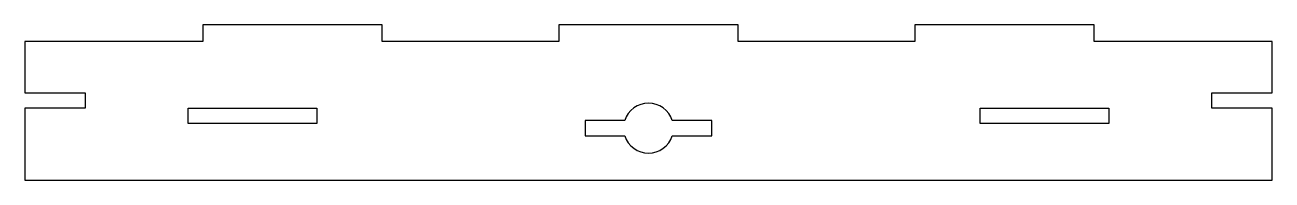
# Model space of a CAD drawing. Header units: millimetres. Extents: x 0 to 243, y -17 to 13.
import ezdxf

# ---------------------------------------------------------------- set-up
doc = ezdxf.new("R2010")
doc.units = ezdxf.units.MM
doc.layers.get('0').update_dxf_attribs({"linetype": 'CONTINUOUS'})

msp = doc.modelspace()

# ---------------------------------------------------------------- linework, layer by layer
for points in [[(243.42, -17.16), (243.42, -3.12), (231.66, -3.12), (231.66, -0.13), (243.42, -0.13), (243.42, 9.84), (208.67, 9.84), (208.67, 13.09), (173.66, 13.09), (173.66, 9.84), (139.15, 9.84), (139.15, 13.09), (104.15, 13.09), (104.15, 9.84), (69.64, 9.84), (69.64, 13.09), (34.63, 13.09), (34.63, 9.84), (-0.13, 9.84), (-0.13, -0.13), (11.63, -0.13), (11.63, -3.12), (-0.13, -3.12), (-0.13, -17.16)], [(56.87, -6.12), (31.72, -6.12), (31.72, -3.13), (56.87, -3.13)], [(211.57, -6.12), (186.42, -6.12), (186.42, -3.13), (211.57, -3.13)]]:
    msp.add_lwpolyline(points, close=True)
msp.add_lwpolyline([(117.01, -8.53, 0.728431), (126.29, -8.53), (134.02, -8.53), (134.02, -5.54), (126.29, -5.54, 0.728431), (117.01, -5.54), (109.27, -5.54), (109.27, -8.53)], format="xyb", close=True)

doc.saveas('drawing.dxf')
